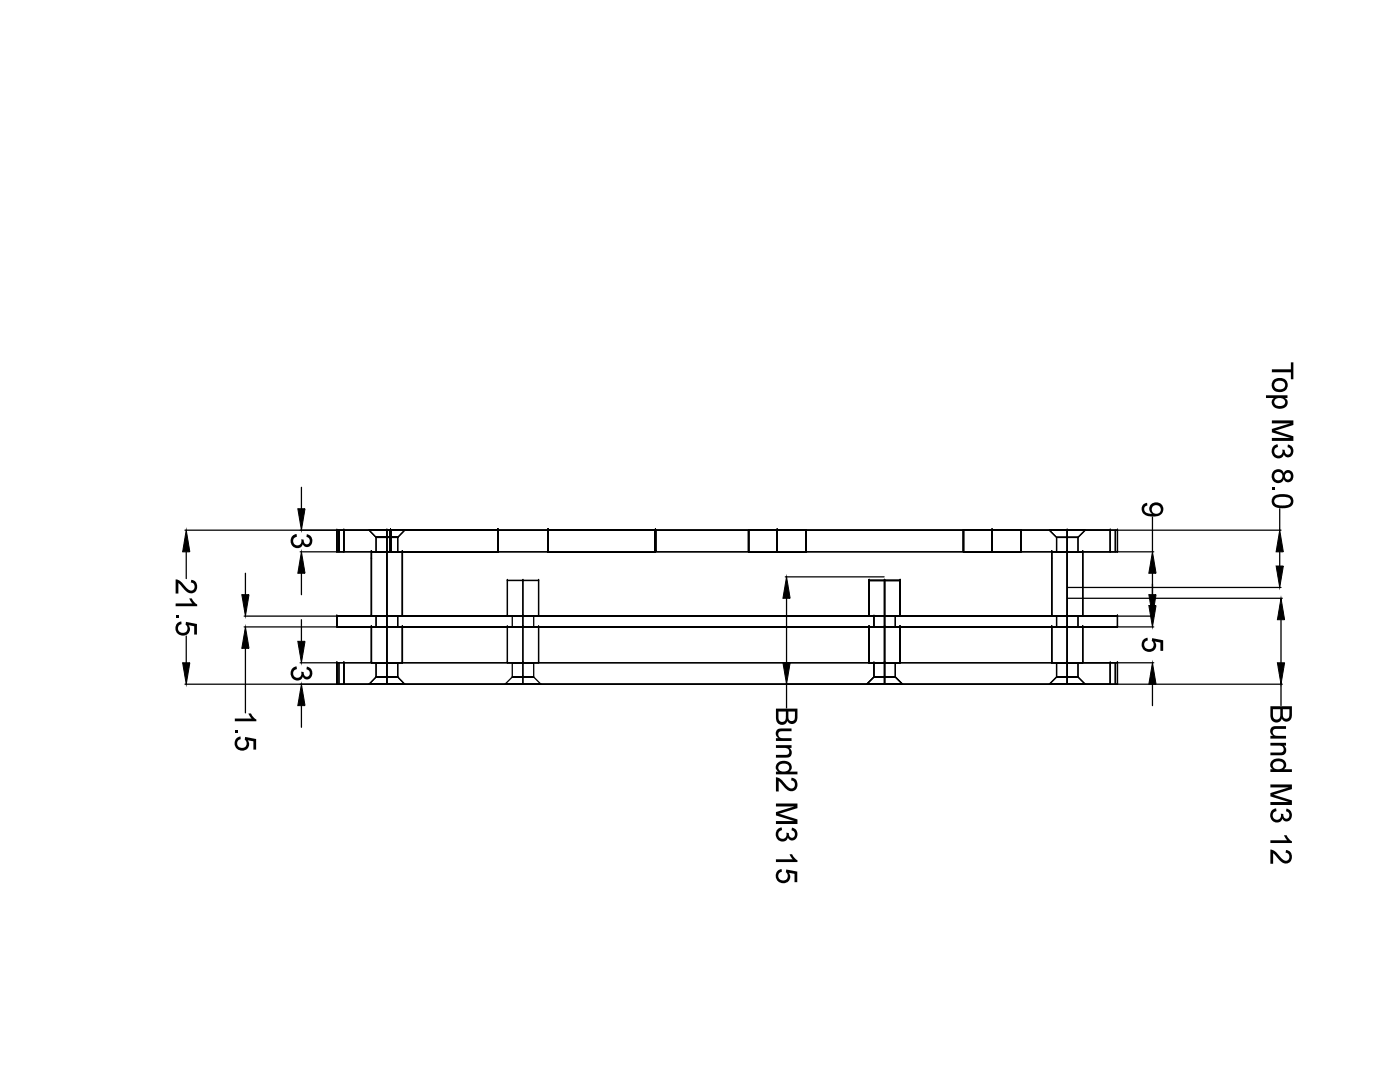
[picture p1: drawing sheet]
<svg xmlns="http://www.w3.org/2000/svg" width="279mm" height="216mm" viewBox="0 0 279 216" stroke-linecap="round" stroke-linejoin="round" font-family="sans-serif">
<g fill="none" stroke="#000" stroke-width=".25">
<path d="M60.2 97.2v4.3M36.9 105.8h31.6M37.2 110.1v5.3M49 114.4v4.3M59.9 110.1h8.6M60.2 114.4v4.3M67.2 105.8h1.4zM67.2 110.1h1.4M67.2 110.1h.1M67.2 110.1v-4.3v4.3M67.2 105.8h.1M67.6 110.1v-4.3v4.3"/>
<path d="M68.6 105.8v4.3v-4.3h153v4.3v-4.3zM68.6 105.8h.1M68.6 110.1h.1M68.6 110.1h161.7M73.7 105.8h7.1zM73.7 105.8l1.4 1.4v2.9M74.1 111.5h.1M74.1 110.1h3.1v12.8h-3.1M74.1 110.1h.1M74.1 110.1v12.8M75.1 107.2h4.3zM75.1 110.1h4.3z"/>
<path d="M77.2 110.1h3.1v12.8h-3.1M77.2 110.1h-3.1v12.8h3.1M77.2 110.1h3.1v12.8h-3.1zM77.2 110.1h.1M77.2 105.8h.1M77.2 107.2h.1M77.2 105.8v4.3M77.9 105.8h21.5zM77.9 110.1v-4.3v4.3M77.9 110.1h21.5zM77.9 110.1h21.5h-21.5M77.9 105.8h.1"/>
<path d="M77.9 110.1h.1M77.9 105.8v4.3M80.3 110.1h.1M80.8 105.8l-1.4 1.4v2.9M99.4 105.8h-21.5h21.5M99.4 110.1v-4.3v4.3M99.4 105.8h.1M99.4 110.1h.1M101.3 115.8h3.1v7.1h-3.1M101.3 115.8h.1M101.3 115.8v7.1M104.4 115.8h3.1v7.1h-3.1"/>
<path d="M104.4 115.8h-3.1v7.1h3.1M104.4 115.8h3.1v7.1h-3.1zM104.4 115.8h.1M107.5 115.8h.1M109.4 105.8h21.4h-21.4M109.4 105.8h21.4zM109.4 110.1h21.4zM109.4 110.1v-4.3v4.3M109.4 105.8h.1M109.4 110.1h.1M130.8 110.1h-21.4h21.4M130.8 110.1v-4.3v4.3"/>
<path d="M130.8 105.8h.1M130.8 110.1h.1M130.8 105.8v4.3M149.4 105.8h11.4zM149.4 110.1h11.4zM149.4 105.8v4.3M155.1 105.8h.1M155.1 110.1h.1M155.1 105.8v4.3M156.7 115.1h19.7M157 119.4v12.8M160.8 105.8v4.3"/>
<path d="M173.4 115.8h3.1v7.1h-3.1M173.4 115.8h.1M173.4 115.8v7.1M176.5 115.8h3.1v7.1h-3.1M176.5 115.8h-3.1v7.1h3.1M176.5 115.8h3.1v7.1h-3.1zM176.5 115.8h.1M179.6 115.8h.1M192.3 105.8h11.4zM192.3 110.1h11.4zM192.3 105.8v4.3M198 105.8h.1"/>
<path d="M198 110.1h.1M198 105.8v4.3M203.7 105.8v4.3M209.4 105.8h7.2zM209.4 105.8l1.5 1.4v2.9M209.9 111.5h.1M209.9 110.1h3.1v12.8h-3.1M209.9 110.1h.1M209.9 110.1v12.8M210.9 107.2h4.2zM210.9 110.1h4.2zM213 110.1h3.1v12.8h-3.1"/>
<path d="M213 110.1h-3.1v12.8h3.1M213 110.1h3.1v12.8h-3.1zM213 110.1h.1M213 105.8h.1M213 107.2h.1M213 105.8v4.3M213.1 105.8h42.6M213.1 119.4h42.8M213.1 117.2h42.6M216.1 110.1h.1M216.6 105.8l-1.5 1.4v2.9M221.6 105.8h1.4"/>
<path d="M221.6 110.1h1.4M221.6 105.8h.1M221.6 110.1h.1M222.6 105.8v4.3M223 105.8h.1M223 110.1h.1M223 105.8v4.3M230 103.2v6.9M230 114.4v6.4M255.4 101.5v4.3M255.4 110.1v2.8M36.9 136.5h30.2"/>
<path d="M37.2 126.9v5.3M48.7 122.9h18.4M48.7 125.1h18.4M49 129.4v12.8M59.9 132.2h7.2M60.2 123.7v4.3M67.2 122.9h.1M67.2 122.9h155.8v2.2v-2.2h-155.8v2.2zM67.2 125.1h.1M67.2 136.5h1.4zM67.2 132.2h1.4M67.2 132.2v4.3v-4.3"/>
<path d="M67.2 136.5h.1M67.2 132.2h.1M67.6 132.2v4.3M68.6 132.2v4.3h153v-4.3v4.3h-153zM68.6 136.5h.1M68.6 132.2h.1M68.6 132.2h161.7M73.7 136.5h7.1zM74.1 122.9h.1M74.1 125.1h3.1v7.1h-3.1M74.1 132.2h.1M74.1 125.1h.1"/>
<path d="M74.1 125.1v7.1M75.1 125.1h4.3zM75.1 122.9h4.3zM75.1 132.2h4.3zM75.1 135.1h4.3zM75.1 122.9v2.2M75.1 132.2v2.9l-1.4 1.4M77.2 125.1h.1M77.2 122.9h.1M77.2 125.1h3.1v7.1h-3.1M77.2 125.1h-3.1v7.1h3.1M77.2 125.1h3.1v7.1h-3.1z"/>
<path d="M77.2 132.2h.1M77.2 136.5h.1M77.2 135.1h.1M77.2 122.9v2.2M77.2 132.2v4.3M79.4 122.9v2.2M79.4 132.2v2.9l1.4 1.4M80.3 122.9h.1M80.3 132.2h.1M80.3 125.1h.1M100.8 136.5h7.2zM101.3 125.1h3.1v7.1h-3.1"/>
<path d="M101.3 132.2h.1M101.3 125.1h.1M101.3 122.9h.1M101.3 125.1v7.1M102.2 125.1h4.3zM102.2 122.9h4.3zM102.2 135.1h4.3zM102.2 132.2h4.3zM102.2 122.9v2.2M102.2 132.2v2.9l-1.4 1.4M104.4 125.1h.1M104.4 122.9h.1"/>
<path d="M104.4 136.5h.1M104.4 135.1h.1M104.4 132.2h.1M104.4 125.1h3.1v7.1h-3.1M104.4 125.1h-3.1v7.1h3.1M104.4 125.1h3.1v7.1h-3.1zM104.4 122.9v2.2M104.4 132.2v4.3M106.5 122.9v2.2M106.5 132.2v2.9l1.5 1.4M107.5 132.2h.1M107.5 125.1h.1"/>
<path d="M107.5 122.9h.1M156.7 136.5h19.7M157 136.5v4.8M173 136.5h7.1zM173.4 125.1h3.1v7.1h-3.1M173.4 132.2h.1M173.4 125.1h.1M173.4 122.9h.1M173.4 125.1v7.1M174.4 125.1h4.3zM174.4 122.9h4.3zM174.4 135.1h4.3z"/>
<path d="M174.4 132.2h4.3zM174.4 122.9h.1M174.4 132.2h.1M174.4 122.9v2.2M174.4 132.2v2.9l-1.4 1.4M176.5 125.1h.1M176.5 122.9h.1M176.5 125.1h3.1v7.1h-3.1M176.5 125.1h-3.1v7.1h3.1M176.5 125.1h3.1v7.1h-3.1zM176.5 132.2h.1M176.5 135.1h.1"/>
<path d="M176.5 136.5h.1M176.5 122.9v2.2M176.5 132.2v4.3M178.7 122.9v2.2M178.7 132.2v2.9l1.4 1.4M179.6 132.2h.1M179.6 125.1h.1M179.6 122.9h.1M209.4 136.5h7.2zM209.9 122.9h.1M209.9 125.1h3.1v7.1h-3.1M209.9 132.2h.1"/>
<path d="M209.9 125.1h.1M209.9 125.1v7.1M210.9 125.1h4.2zM210.9 122.9h4.2zM210.9 132.2h4.2zM210.9 135.1h4.2zM210.9 122.9v2.2M210.9 132.2v2.9l-1.5 1.4M213 125.1h.1M213 122.9h.1M213 125.1h3.1v7.1h-3.1M213 125.1h-3.1v7.1h3.1"/>
<path d="M213 125.1h3.1v7.1h-3.1zM213 132.2h.1M213 136.5h.1M213 135.1h.1M213 122.9v2.2M213 132.2v4.3M213.1 122.9h17.2M213.1 125.1h17.2M213.1 136.5h42.8M215.1 122.9v2.2M215.1 132.2v2.9l1.5 1.4M216.1 122.9h.1"/>
<path d="M216.1 132.2h.1M216.1 125.1h.1M221.6 136.5h1.4M221.6 132.2h1.4M221.6 136.5h.1M221.6 132.2h.1M222.6 132.2v4.3v-4.3M223 125.1h-155.8h155.8M223 122.9h.1M223 125.1h.1M223 136.5h.1M223 132.2v4.3v-4.3"/>
<path d="M223 132.2h.1M230 136.5v4.3M255.7 123.7v8.5M255.7 136.5v4.3M60.2 140.8v4.3"/>
</g>
<g fill="#000">
<path d="M253.8 73.7h3.8v-1.4h.5v3.4h-.5v-1.4h-3.8zM253.8 83.9h4.3v.9l-3.6 1.1 3.6 1.2v.9h-4.3v-.6h3.7l-3.7-1.1v-.7l3.7-1.1h-3.7zM253.8 97.2h.6v.6h-.6zM254.1 89.1l.9-.5 .1 .6a.86 .86 0 0 0-.8 1 .86 .86 0 0 0 1.1 .7 .86 .86 0 0 0 .5-1.2l.5 .1a.68 .68 0 0 0 .3 .8 .68 .68 0 0 0 .9-.2 .68 .68 0 0 0-.1-.9l-.6-.3 .1-.5a1.24 1.24 0 0 1 1.2 1.5 1.24 1.24 0 0 1-1.6 .9l-.4-.4a1.31 1.31 0 0 1-1.8 .6 1.31 1.31 0 0 1-.5-1.8zM35.1 115.6a2.5 2.5 0 0 1 1.8 1.4 1.2 1.2 0 0 0 1.7 .6 .83 .83 0 0 0 .2-.8 .83 .83 0 0 0-.7-.6l.1-.5a1.37 1.37 0 0 1 1 2.1 1.37 1.37 0 0 1-2.4-.1l-1.2-1.4v2.1h-.5zM58.3 107l.9-.4 .1 .5a.86 .86 0 0 0-.8 1 .86 .86 0 0 0 1.1 .7 .86 .86 0 0 0 .5-1.2l.5 .1a.68 .68 0 0 0 .3 .8 .68 .68 0 0 0 .9-.2 .68 .68 0 0 0-.1-.9l-.5-.3v-.5a1.25 1.25 0 0 1 1.2 1.5 1.25 1.25 0 0 1-1.6 .9l-.4-.4a1.31 1.31 0 0 1-1.8 .6 1.31 1.31 0 0 1-.5-1.8zM35.1 120.4h3.3l-.6-1h.5l.5 .8 .5 .4v.4h-4.2zM35.1 122.7h.5v.5h-.5zM35.3 124.4l.9-.4v.6a.93 .93 0 0 0-.4 1.4 .93 .93 0 0 0 1.5-.1l.1-.7-.4-.6 .1-.5 2.2 .4v2.1h-.5v-1.6l-1.2-.3a1.41 1.41 0 0 1-.9 2.2 1.41 1.41 0 0 1-1.7-1.5zM58.3 133.4l.9-.4 .1 .5a.86 .86 0 0 0-.8 1 .86 .86 0 0 0 1.1 .7 .86 .86 0 0 0 .5-1.2l.5 .1a.68 .68 0 0 0 .3 .9 .68 .68 0 0 0 .9-.3 .68 .68 0 0 0-.1-.9l-.5-.2v-.6a1.25 1.25 0 0 1 1.2 1.5 1.25 1.25 0 0 1-1.6 .9l-.4-.4a1.31 1.31 0 0 1-1.8 .6 1.31 1.31 0 0 1-.5-1.8zM228.2 127.7l.8-.4 .1 .5a.93 .93 0 0 0-.7 1.1 .93 .93 0 0 0 1.2 .7 .93 .93 0 0 0 .6-1.1l-.3-.6v-.6l2.2 .5v2.1h-.5v-1.7l-1.1-.2a1.41 1.41 0 0 1-.9 2.1 1.41 1.41 0 0 1-1.8-1.5zM46.9 143.4h3.3l-.6-1h.5l.5 .7 .6 .5v.3h-4.3z"/>
<path d="M46.9 145.6h.5v.6h-.5zM47.1 147.4l.9-.4v.5a.91 .91 0 0 0-.6 1.3 .91 .91 0 0 0 1.4 .3 .94 .94 0 0 0 0-1.5l.1-.6 2.2 .5v2.1h-.5v-1.7l-1.2-.2a1.41 1.41 0 0 1-.8 2.1 1.41 1.41 0 0 1-1.8-1.5zM155 145.7l.7-.3h2.3v.5h-1.7a.74 .74 0 0 0-1 .7 .74 .74 0 0 0 1 .7h1.7v.5h-3.1v-.5h.5a1.08 1.08 0 0 1-.4-1.6zM154.9 148.7h3.1v.5h-.5a1.06 1.06 0 0 1 .5 1.3 1.06 1.06 0 0 1-1.2 .7h-1.9v-.6h1.8a.73 .73 0 0 0 .8-.8 .73 .73 0 0 0-1-.6h-1.6zM154.9 155.1a2.5 2.5 0 0 1 1.8 1.4 1.2 1.2 0 0 0 1.7 .6 .83 .83 0 0 0 .2-.8 .83 .83 0 0 0-.7-.6l.1-.5a1.37 1.37 0 0 1 1 2.1 1.37 1.37 0 0 1-2.4-.2l-1.2-1.3v2.1h-.5zM253.7 145.2l.7-.3h2.3v.5h-1.7a.74 .74 0 0 0-1 .8 .74 .74 0 0 0 1 .6h1.7v.6h-3.2v-.6h.6a1.08 1.08 0 0 1-.4-1.6zM253.5 148.2h3.2v.6h-.5a1.06 1.06 0 0 1 .5 1.3 1.06 1.06 0 0 1-1.3 .6h-1.9v-.5h1.9a.73 .73 0 0 0 .8-.9 .73 .73 0 0 0-1-.5h-1.7zM253.5 156.5h4.3v1l-3.6 1.1 3.6 1.1v.9h-4.3v-.6h3.7l-3.7-1.1v-.7l3.7-1.1h-3.7zM154.9 160.3h4.3v1l-3.7 1.1 3.7 1.1v.9h-4.3v-.6h3.6l-3.6-1.1v-.7l3.6-1.1h-3.6zM154.9 171.5h3.3l-.6-1h.5l.5 .7 .6 .5v.3h-4.3zM155.1 165.5l.9-.4 .1 .5a.86 .86 0 0 0-.8 1.1 .86 .86 0 0 0 1.1 .6 .86 .86 0 0 0 .5-1.1h.5a.68 .68 0 0 0 .3 .9 .68 .68 0 0 0 .9-.2 .68 .68 0 0 0-.1-.9l-.5-.3 .1-.6a1.25 1.25 0 0 1 1.1 1.5 1.25 1.25 0 0 1-1.6 1l-.4-.5a1.31 1.31 0 0 1-1.7 .6 1.31 1.31 0 0 1-.6-1.7zM155.1 173.8l.9-.4v.6a.93 .93 0 0 0-.4 1.4 .93 .93 0 0 0 1.5-.1l.1-.7-.4-.6 .1-.5 2.2 .4v2.1h-.5v-1.6l-1.2-.2a1.41 1.41 0 0 1-.9 2.1 1.41 1.41 0 0 1-1.7-1.5z"/>
<path d="M253.5 167.7h3.4l-.7-1h.6l.5 .7 .5 .5v.3h-4.3zM253.5 169.5a2.5 2.5 0 0 1 1.9 1.4 1.2 1.2 0 0 0 1.7 .6 .83 .83 0 0 0 .2-.8 .83 .83 0 0 0-.7-.5l.1-.6a1.37 1.37 0 0 1 .9 2.1 1.37 1.37 0 0 1-2.3-.1l-1.2-1.3v2.1h-.6zM253.8 161.7l.9-.4 .1 .5a.86 .86 0 0 0-.8 1.1 .86 .86 0 0 0 1.1 .6 .86 .86 0 0 0 .5-1.1h.5a.68 .68 0 0 0 .3 .9 .68 .68 0 0 0 .9-.2 .68 .68 0 0 0-.1-.9l-.5-.3v-.6a1.25 1.25 0 0 1 1.2 1.5 1.25 1.25 0 0 1-1.6 1l-.4-.5a1.31 1.31 0 0 1-1.8 .6 1.31 1.31 0 0 1-.5-1.7z"/>
<path d="M252.7 78.9h4.2v.5h-.5a1.16 1.16 0 0 1 .5 1.4 1.16 1.16 0 0 1-1.2 .8 1.36 1.36 0 0 1-1.5-.4 1.36 1.36 0 0 1-.2-1.6l.2-.2h-1.5zM254.6 79.7a.82 .82 0 0 0-.2 1 .82 .82 0 0 0 1 .3 .84 .84 0 0 0 1.1-.8 .84 .84 0 0 0-1.1-.8z"/>
<path d="M254.2 75.8a1.62 1.62 0 0 1 1.8-.3 1.62 1.62 0 0 1 1 1.6 1.63 1.63 0 0 1-1.7 1.2 1.63 1.63 0 0 1-1.5-1.5l.1-.5zM254.6 76.2a.88 .88 0 0 0-.2 1.1 .88 .88 0 0 0 1 .4 .89 .89 0 0 0 1.1-.9 .89 .89 0 0 0-1.1-.8z"/>
<path d="M254.2 99a3.4 3.4 0 0 1 3.7 .2 1.4 1.4 0 0 1 0 1.6 1.4 1.4 0 0 1-1.4 .6 2.57 2.57 0 0 1-2.6-.8l-.1-.9zM254.6 99.4a.79 .79 0 0 0-.3 .9 .79 .79 0 0 0 .8 .5l1.3 .1a.88 .88 0 0 0 1-.4 .88 .88 0 0 0-.1-1.1 3.7 3.7 0 0 0-2.7 0z"/>
<path d="M254.2 94a1.2 1.2 0 0 1 2 .4 1 1 0 0 1 1.2-.6 1 1 0 0 1 .7 1.2 1.01 1.01 0 0 1-.7 1.2 1.01 1.01 0 0 1-1.2-.6 1.31 1.31 0 0 1-1.9 .6 1.31 1.31 0 0 1-.3-2zM256.4 95a.65 .65 0 0 0 1.3 0 .65 .65 0 0 0-1.3 0zM254.3 95a.85 .85 0 0 0 1.7 0 .85 .85 0 0 0-1.7 0z"/>
<path d="M228.1 100.7l.8-.4 .1 .6a.83 .83 0 0 0-.6 1 .83 .83 0 0 0 1 .6h.5a1.3 1.3 0 0 1-.3-1.7 1.3 1.3 0 0 1 1.7-.5 1.43 1.43 0 0 1 .8 1.8 1.43 1.43 0 0 1-1.6 1 2.16 2.16 0 0 1-2.6-1.3v-.6zM229.9 101.6a.89 .89 0 0 0 1.7 0 .89 .89 0 0 0-1.7 0z"/>
<path d="M154.9 141.4h4.3v1.6a1.09 1.09 0 0 1-.7 1.4 1.09 1.09 0 0 1-1.4-.6 1.21 1.21 0 0 1-1.5 .7 1.21 1.21 0 0 1-.7-1.5zM157.3 142v.9a.72 .72 0 0 0 .7 1 .72 .72 0 0 0 .6-1.1v-.8zM155.4 142v1a.78 .78 0 0 0 .7 1 .78 .78 0 0 0 .7-1v-1z"/>
<path d="M155.2 152.3a1.68 1.68 0 0 1 2.8 .8l-.1 .5-.4 .4h1.7v.5h-4.3v-.5h.5a1.04 1.04 0 0 1-.2-1.7zM155.6 152.6a.8 .8 0 0 0-.2 1 .8 .8 0 0 0 1 .4 .85 .85 0 0 0 1.1-.8 .85 .85 0 0 0-1.1-.8z"/>
<path d="M253.5 140.9h4.3v1.7a1.09 1.09 0 0 1-.6 1.3 1.09 1.09 0 0 1-1.4-.5 1.21 1.21 0 0 1-1.5 .7 1.21 1.21 0 0 1-.8-1.5zM256 141.5v.9a.72 .72 0 0 0 .7 1 .72 .72 0 0 0 .6-1v-.9zM254 141.5v1.1a.78 .78 0 0 0 .8 1 .78 .78 0 0 0 .7-1.1v-1z"/>
<path d="M253.8 151.8a1.68 1.68 0 0 1 2.9 .8l-.1 .5-.4 .4h1.6v.5h-4.3v-.5h.5a1.04 1.04 0 0 1-.2-1.7zM254.3 152.1a.8 .8 0 0 0-.2 1 .8 .8 0 0 0 1 .4 .85 .85 0 0 0 1.1-.8 .85 .85 0 0 0-1.1-.8z"/>
</g>
<g fill="#000" stroke="#000" stroke-width=".2">
<path d="M37.2 105.8l.7 4.3h-1.5zM48.3 118.7h1.4l-.7 4.2zM59.4 101.5h1.5l-.7 4.3zM60.2 110.1l.7 4.3h-1.5zM157 115.1l.7 4.3h-1.4zM229.3 118.7h1.4l-.7 4.2zM230 110.1l.7 4.3h-1.4zM254.7 112.9h1.4l-.7 4.3zM255.4 105.8l.7 4.3h-1.4zM36.4 132.2h1.5l-.7 4.3zM49 125.1l.7 4.3h-1.4zM59.4 128h1.5l-.7 4.2z"/>
<path d="M156.3 132.2h1.4l-.7 4.3zM229.3 120.8h1.4l-.7 4.3zM230 132.2l.7 4.3h-1.4zM255.7 119.4l.7 4.3h-1.5zM254.9 132.2h1.5l-.7 4.3zM60.2 136.5l.7 4.3h-1.5z"/>
</g>
</svg>
